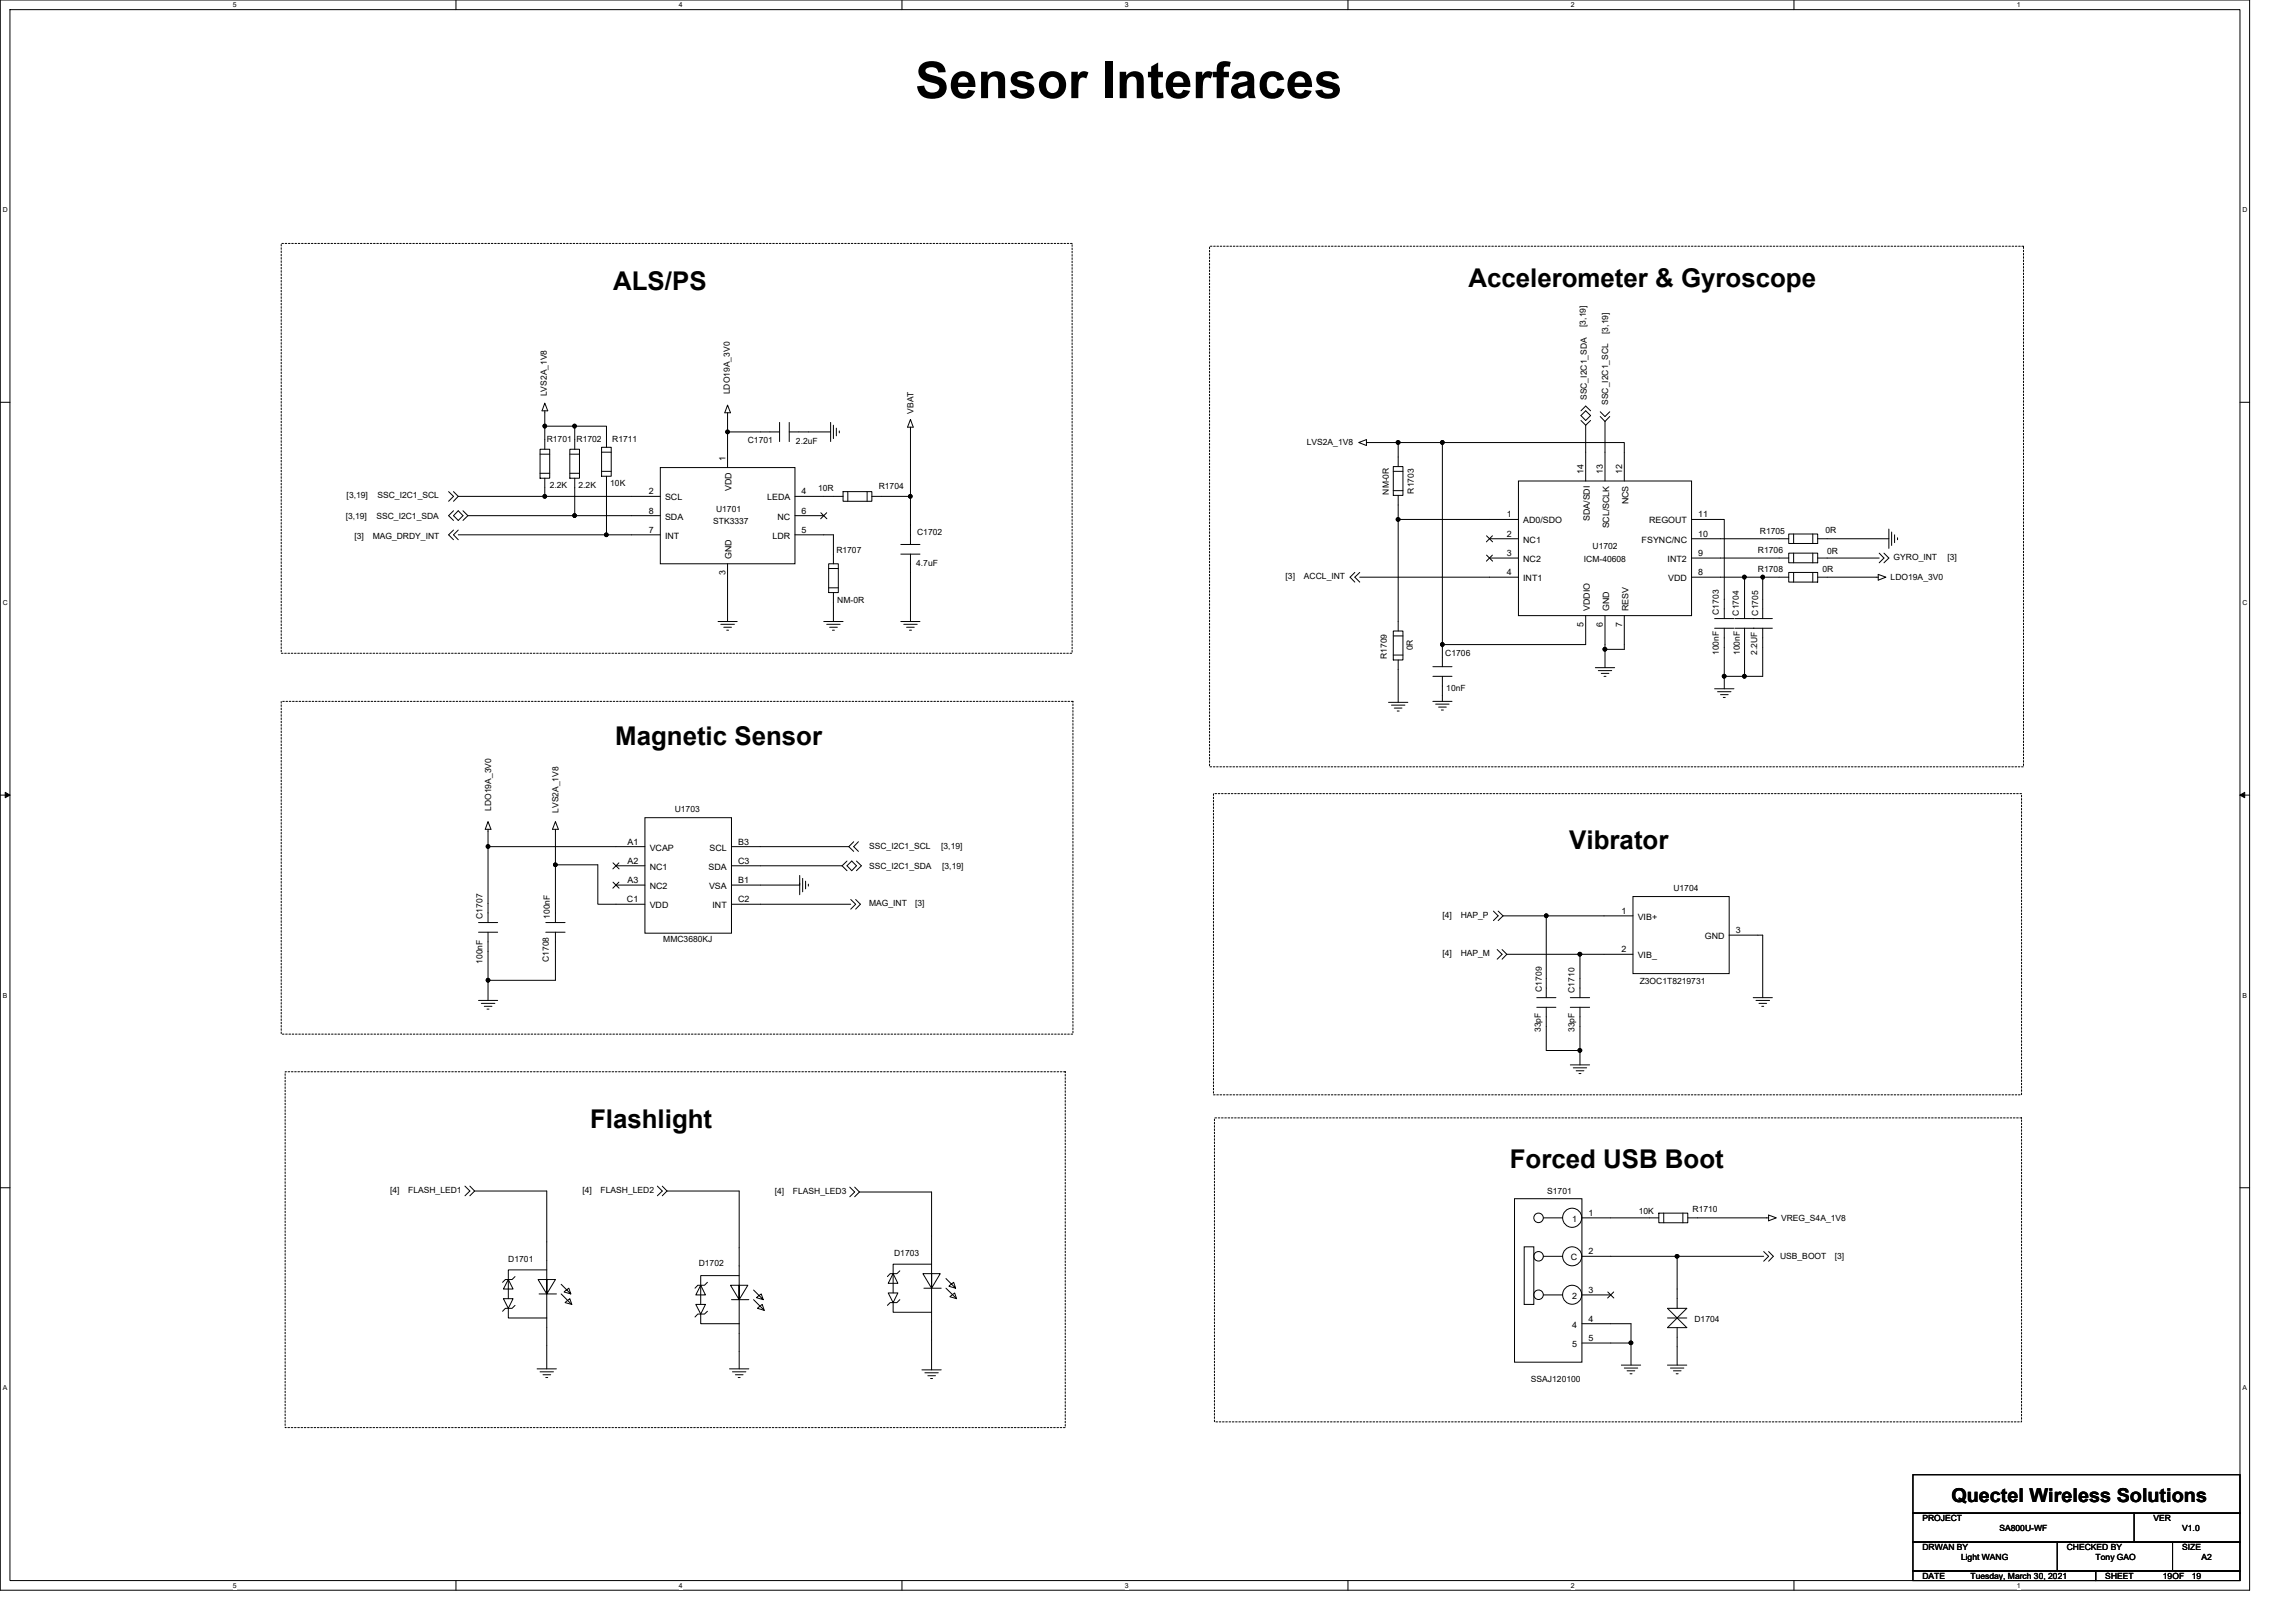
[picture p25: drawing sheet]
<svg xmlns="http://www.w3.org/2000/svg" width="297mm" height="210mm" viewBox="0 0 297 210" stroke-linecap="round" stroke-linejoin="round" font-family="sans-serif">
<defs><g id="words">
<text font-size="6.6" x="118.4" y="12.7">Sensor Interfaces</text>
<g font-size="3.3">
<text x="79.3" y="37.6">ALS/PS</text>
<text x="190" y="37.2">Accelerometer &amp; Gyroscope</text>
<text x="79.6" y="96.4">Magnetic Sensor</text>
<text x="203" y="109.9">Vibrator</text>
<text x="76.3" y="146">Flashlight</text>
<text x="195.3" y="151.1">Forced USB Boot</text>
</g>
<text font-size="2.5" x="252.5" y="194.3">Quectel Wireless Solutions</text>
<g font-size="1.1">
<text x="205.2" y="42.3" transform="rotate(-90 205.2 42.3)">[3,19]</text>
<text x="208" y="43.2" transform="rotate(-90 208 43.2)">[3,19]</text>
<text x="70.8" y="51.3" transform="rotate(-90 70.8 51.3)">LVS2A_1V8</text>
<text x="94.4" y="51" transform="rotate(-90 94.4 51)">LDO19A_3V0</text>
<text x="118.2" y="53.5" transform="rotate(-90 118.2 53.5)">VBAT</text>
<text x="205.3" y="51.8" transform="rotate(-90 205.3 51.8)">SSC_I2C1_SDA</text>
<text x="208" y="52.4" transform="rotate(-90 208 52.4)">SSC_I2C1_SCL</text>
<text x="70.7" y="57.1">R1701 R1702</text>
<text x="79.2" y="57.1">R1711</text>
<text x="93.8" y="59.6" transform="rotate(-90 93.8 59.6)">1</text>
<text x="96.7" y="57.3">C1701</text>
<text x="103" y="57.4">2.2uF</text>
<text x="169.1" y="57.5">LVS2A_1V8</text>
<text x="44.8" y="64.5">[3,19]</text>
<text x="48.8" y="64.5">SSC_I2C1_SCL</text>
<text x="71.1" y="63.1">2.2K</text>
<text x="74.8" y="63.1">2.2K</text>
<text x="78.9" y="62.9">10K</text>
<text x="83.9" y="63.9">2</text>
<text x="86" y="64.7">SCL</text>
<text x="94.7" y="63.5" transform="rotate(-90 94.7 63.5)">VDD</text>
<text x="99.2" y="64.7">LEDA</text>
<text x="103.7" y="63.9">4</text>
<text x="105.8" y="63.5">10R</text>
<text x="113.7" y="63.2">R1704</text>
<text x="179.7" y="64" transform="rotate(-90 179.7 64)">NM-0R</text>
<text x="182.9" y="63.9" transform="rotate(-90 182.9 63.9)">R1703</text>
<text x="204.9" y="61.4" transform="rotate(-90 204.9 61.4)">14</text>
<text x="207.4" y="61.4" transform="rotate(-90 207.4 61.4)">13</text>
<text x="209.9" y="61.4" transform="rotate(-90 209.9 61.4)">12</text>
<text x="210.7" y="65.3" transform="rotate(-90 210.7 65.3)">NCS</text>
<text x="44.7" y="67.1">[3,19]</text>
<text x="45.8" y="69.7">[3]</text>
<text x="48.2" y="69.7">MAG_DRDY_INT</text>
<text x="48.7" y="67.1">SSC_I2C1_SDA</text>
<text x="83.9" y="66.4">8</text>
<text x="83.9" y="68.9">7</text>
<text x="86" y="67.2">SDA</text>
<text x="86" y="69.7">INT</text>
<text x="92.3" y="67.7">STK3337</text>
<text x="92.6" y="66.2">U1701</text>
<text x="99.9" y="69.7">LDR</text>
<text x="100.6" y="67.2">NC</text>
<text x="103.7" y="66.4">6</text>
<text x="103.7" y="68.9">5</text>
<text x="108.2" y="71.6">R1707</text>
<text x="118.7" y="69.2">C1702</text>
<text x="194.9" y="66.9">1</text>
<text x="194.9" y="69.4">2</text>
<text x="194.9" y="71.9">3</text>
<text x="197.1" y="67.7">AD0/SDO</text>
<text x="197.1" y="70.2">NC1</text>
<text x="205.7" y="67.4" transform="rotate(-90 205.7 67.4)">SDA/SDI</text>
<text x="206" y="71">U1702</text>
<text x="208.2" y="68.4" transform="rotate(-90 208.2 68.4)">SCL/SCLK</text>
<text x="212.4" y="70.2">FSYNC/NC</text>
<text x="213.3" y="67.7">REGOUT</text>
<text x="219.7" y="71.9">9</text>
<text x="219.7" y="69.4">10</text>
<text x="219.7" y="66.9">11</text>
<text x="227.4" y="71.6">R1706</text>
<text x="227.7" y="69.1">R1705</text>
<text x="236.2" y="69">0R</text>
<text x="236.4" y="71.7">0R</text>
<text x="93.8" y="74.4" transform="rotate(-90 93.8 74.4)">3</text>
<text x="94.7" y="72.3" transform="rotate(-90 94.7 72.3)">GND</text>
<text x="118.5" y="73.2">4.7uF</text>
<text x="166.3" y="75">[3]</text>
<text x="168.7" y="75">ACCL_INT</text>
<text x="194.9" y="74.4">4</text>
<text x="197.1" y="72.7">NC2</text>
<text x="197.1" y="75.2">INT1</text>
<text x="204.9" y="72.7">ICM-40608</text>
<text x="215.7" y="72.7">INT2</text>
<text x="215.8" y="75.2">VDD</text>
<text x="219.7" y="74.4">8</text>
<text x="227.4" y="74">R1708</text>
<text x="235.8" y="74">0R</text>
<text x="244.6" y="75.1">LDO19A_3V0</text>
<text x="245" y="72.5">GYRO_INT</text>
<text x="251.9" y="72.5">[3]</text>
<text x="108.3" y="78.1">NM-0R</text>
<text x="204.9" y="81.2" transform="rotate(-90 204.9 81.2)">5</text>
<text x="205.7" y="79" transform="rotate(-90 205.7 79)">VDDIO</text>
<text x="207.4" y="81.2" transform="rotate(-90 207.4 81.2)">6</text>
<text x="208.2" y="79" transform="rotate(-90 208.2 79)">GND</text>
<text x="209.9" y="81.2" transform="rotate(-90 209.9 81.2)">7</text>
<text x="210.7" y="79" transform="rotate(-90 210.7 79)">RESV</text>
<text x="222.4" y="79.5" transform="rotate(-90 222.4 79.5)">C1703</text>
<text x="225" y="79.7" transform="rotate(-90 225 79.7)">C1704</text>
<text x="227.5" y="79.7" transform="rotate(-90 227.5 79.7)">C1705</text>
<text x="179.4" y="85.3" transform="rotate(-90 179.4 85.3)">R1709</text>
<text x="182.8" y="84.1" transform="rotate(-90 182.8 84.1)">0R</text>
<text x="187" y="84.9">C1706</text>
<text x="187.1" y="89.4">10nF</text>
<text x="222.4" y="84.8" transform="rotate(-90 222.4 84.8)">100nF</text>
<text x="225.1" y="84.8" transform="rotate(-90 225.1 84.8)">100nF</text>
<text x="227.3" y="84.8" transform="rotate(-90 227.3 84.8)">2.2UF</text>
<text x="63.5" y="104.9" transform="rotate(-90 63.5 104.9)">LDO19A_3V0</text>
<text x="72.3" y="105.2" transform="rotate(-90 72.3 105.2)">LVS2A_1V8</text>
<text x="87.3" y="105.1">U1703</text>
<text x="81.2" y="109.3">A1</text>
<text x="81.2" y="111.7">A2</text>
<text x="84" y="110">VCAP</text>
<text x="84" y="112.5">NC1</text>
<text x="91.7" y="112.5">SDA</text>
<text x="91.8" y="110">SCL</text>
<text x="95.5" y="109.3">B3</text>
<text x="95.5" y="111.7">C3</text>
<text x="112.4" y="112.4">SSC_I2C1_SDA</text>
<text x="112.4" y="109.8">SSC_I2C1_SCL</text>
<text x="121.8" y="109.8">[3,19]</text>
<text x="121.9" y="112.4">[3,19]</text>
<text x="62.4" y="118.9" transform="rotate(-90 62.4 118.9)">C1707</text>
<text x="71.1" y="118.9" transform="rotate(-90 71.1 118.9)">100nF</text>
<text x="81.1" y="116.7">C1</text>
<text x="81.2" y="114.2">A3</text>
<text x="84" y="115">NC2</text>
<text x="84" y="117.5">VDD</text>
<text x="91.7" y="115">VSA</text>
<text x="92.2" y="117.5">INT</text>
<text x="95.5" y="114.2">B1</text>
<text x="95.5" y="116.7">C2</text>
<text x="112.4" y="117.3">MAG_INT</text>
<text x="118.4" y="117.3">[3]</text>
<text x="186.6" y="118.8">[4]</text>
<text x="189" y="118.8">HAP_P</text>
<text x="209.8" y="118.2">1</text>
<text x="211.9" y="119">VIB+</text>
<text x="216.5" y="115.3">U1704</text>
<text x="62.4" y="124.7" transform="rotate(-90 62.4 124.7)">100nF</text>
<text x="71" y="124.5" transform="rotate(-90 71 124.5)">C1708</text>
<text x="85.8" y="121.9">MMC3680KJ</text>
<text x="186.6" y="123.7">[4]</text>
<text x="189" y="123.7">HAP_M</text>
<text x="209.8" y="123.2">2</text>
<text x="211.9" y="124">VIB_</text>
<text x="220.6" y="121.5">GND</text>
<text x="224.6" y="120.7">3</text>
<text x="199.5" y="128.3" transform="rotate(-90 199.5 128.3)">C1709</text>
<text x="203.7" y="128.4" transform="rotate(-90 203.7 128.4)">C1710</text>
<text x="212.1" y="127.3">Z3OC1T8219731</text>
<text x="199.3" y="133.5" transform="rotate(-90 199.3 133.5)">33pF</text>
<text x="203.7" y="133.5" transform="rotate(-90 203.7 133.5)">33pF</text>
<text x="50.5" y="154.3">[4]</text>
<text x="52.8" y="154.3">FLASH_LED1</text>
<text x="75.3" y="154.3">[4]</text>
<text x="77.7" y="154.3">FLASH_LED2</text>
<text x="100.2" y="154.5">[4]</text>
<text x="102.6" y="154.5">FLASH_LED3</text>
<text x="200.2" y="154.5">S1701</text>
<text x="203.4" y="158.1">1</text>
<text x="205.5" y="157.3">1</text>
<text x="212" y="157.1">10K</text>
<text x="219" y="156.8">R1710</text>
<text x="230.4" y="158">VREG_S4A_1V8</text>
<text x="65.8" y="163.3">D1701</text>
<text x="90.4" y="163.8">D1702</text>
<text x="115.7" y="162.6">D1703</text>
<text x="203.2" y="163">C</text>
<text x="205.5" y="162.3">2</text>
<text x="205.5" y="167.3">3</text>
<text x="230.3" y="162.9">USB_BOOT</text>
<text x="237.4" y="162.9">[3]</text>
<text x="203.4" y="168">2</text>
<text x="203.4" y="171.8">4</text>
<text x="205.5" y="171">4</text>
<text x="205.5" y="173.5">5</text>
<text x="219.2" y="171">D1704</text>
<text x="198.1" y="178.8">SSAJ120100</text>
<text x="203.4" y="174.3">5</text>
<text x="248.7" y="196.8">PROJECT</text>
<text x="278.6" y="196.8">VER</text>
<text x="248.7" y="200.5">DRWAN BY</text>
<text x="253.7" y="201.8">Light WANG</text>
<text x="258.7" y="198">SA800U-WF</text>
<text x="267.4" y="200.5">CHECKED BY</text>
<text x="271.1" y="201.8">Tony GAO</text>
<text x="282.3" y="200.5">SIZE</text>
<text x="282.3" y="198">V1.0</text>
<text x="284.8" y="201.8">A2</text>
<text x="248.7" y="204.3">DATE</text>
<text x="254.9" y="204.3">Tuesday, March 30, 2021</text>
<text x="272.4" y="204.3">SHEET</text>
<text x="279.8" y="204.3">19OF</text>
<text x="283.6" y="204.3">19</text>
</g>
<g font-size=".9">
<text x="30.1" y="1">5</text>
<text x="87.8" y="1">4</text>
<text x="145.5" y="1">3</text>
<text x="203.2" y="1">2</text>
<text x="260.9" y="1">1</text>
<text x=".4" y="27.5">D</text>
<text x="290.1" y="27.5">D</text>
<text x=".4" y="78.3">C</text>
<text x="290.1" y="78.3">C</text>
<text x=".4" y="129.1">B</text>
<text x="290.1" y="129.1">B</text>
<text x=".4" y="179.9">A</text>
<text x="290.1" y="179.9">A</text>
<text x="30.1" y="205.4">5</text>
<text x="87.8" y="205.4">4</text>
<text x="145.5" y="205.4">3</text>
<text x="203.2" y="205.4">2</text>
<text x="260.9" y="205.4">1</text>
</g>
</g></defs>
<path d="M0 0h291v205.7h-291zM1.3 1.2h288.5v203.3h-288.5z" fill="none" stroke="#000" stroke-width=".13"/>
<g fill="#fff">
<path d="M30.1 .1h.5v1h-.5z"/>
<path d="M30.1 204.6h.5v1h-.5z"/>
</g>
<path d="M59 0v1.2M59 204.5v1.2" fill="none" stroke="#000" stroke-width=".13"/>
<g fill="#fff">
<path d="M87.8 .1h.5v1h-.5z"/>
<path d="M87.8 204.6h.5v1h-.5z"/>
</g>
<path d="M116.7 0v1.2M116.7 204.5v1.2" fill="none" stroke="#000" stroke-width=".13"/>
<g fill="#fff">
<path d="M145.5 .1h.5v1h-.5z"/>
<path d="M145.5 204.6h.5v1h-.5z"/>
</g>
<path d="M174.4 0v1.2M174.4 204.5v1.2" fill="none" stroke="#000" stroke-width=".13"/>
<g fill="#fff">
<path d="M203.2 .1h.5v1h-.5z"/>
<path d="M203.2 204.6h.5v1h-.5z"/>
</g>
<path d="M232.1 0v1.2M232.1 204.5v1.2" fill="none" stroke="#000" stroke-width=".13"/>
<g fill="#fff">
<path d="M260.9 .1h.5v1h-.5z"/>
<path d="M260.9 204.6h.5v1h-.5z"/>
<path d="M.4 26.6h.6v1h-.6z"/>
<path d="M290.1 26.6h.6v1h-.6z"/>
<path d="M.4 77.4h.6v1h-.6z"/>
<path d="M290.1 77.4h.6v1h-.6z"/>
</g>
<path d="M0 52h1.3M289.8 52h1.2" fill="none" stroke="#000" stroke-width=".13"/>
<g fill="#fff">
<path d="M.4 128.3h.5v1h-.5z"/>
<path d="M290.1 128.3h.6v1h-.6z"/>
</g>
<path d="M0 102.9h1.3M289.8 102.9h1.2" fill="none" stroke="#000" stroke-width=".13"/>
<path d="M.7 102.5l.6 .4-.6 .3zM289.8 102.9l.6-.4v.7z" fill="#000" stroke="#000" stroke-width=".13"/>
<g fill="#fff">
<path d="M.4 179.1h.5v1h-.5z"/>
<path d="M290.1 179.1h.6v1h-.6z"/>
</g>
<g fill="none" stroke="#000" stroke-width=".13">
<path d="M69.9 58.1h1.2v3.8h-1.2zM69.9 58.8h1.2M70.5 55.1h3.9M70.5 55.1v3M70.5 52.2l.4 .9h-.8zM70.5 53.1v2M73.7 58.1h1.3v3.8h-1.3zM73.7 58.8h1.3M74.4 55.1h4.1v2.8M74.4 55.1v3M77.8 57.9h1.3v3.7h-1.3zM77.8 58.5h1.3"/>
<path d="M94.1 53.4v2.5M94.1 55.9h6.8M94.1 55.9v4.6M94.1 52.4l.4 1h-.7zM100.9 54.7v2.4M102.1 54.7v2.4M107.5 55.9h-5.4M107.5 54.7v2.4M107.8 55v1.7M108.2 55.4v1M108.6 55.8v.2M117.8 55.3v8.9"/>
<path d="M117.8 54.3l.3 1h-.7zM175.8 57.3l1-.4v.7zM180.9 57.3v3.1M180.9 57.3h5.7M180.9 57.3h-4.1M186.6 57.3h23.5v4.9M186.6 57.3v26.1M204.5 53.1l.6-.6 .7 .6M204.5 53.8l.6-.7 .7 .7-.7 .6zM204.5 54.4l.6 .6M205.1 55v7.2M205.8 54.4l-.7 .6"/>
<path d="M207 53.9l.6 .6M207 53.3l.6 .6 .7-.6M207.6 54.5v7.7M208.3 53.9l-.7 .6M58 63.6l.7 .6-.7 .7M58.7 63.6l.6 .6M58.7 68.6l-.7 .6 .7 .6M58.7 66.1l-.7 .6 .7 .6M59.3 64.2l-.6 .7M59.3 69.2h19.2M59.3 64.2h11.2M59.3 68.6l-.6 .6 .6 .6"/>
<path d="M59.3 66.1l.6 .6-.6 .6-.6-.6zM59.9 66.1l.6 .6M60.5 66.7h13.9M60.5 66.7l-.6 .6M69.9 61.2h1.2M70.5 61.9v2.3h14.9M73.7 61.2h1.3M74.4 61.9v4.8M74.4 66.7h11M77.8 61h1.3M78.5 61.6v7.6h6.9M85.4 60.5h17.4v12.4h-17.4z"/>
<path d="M94.1 72.9v7.5M102.8 64.2h6.3M102.8 69.2h5v3.7M102.8 66.7h3.8M106.2 66.3l.8 .8M107 66.3l-.8 .8M107.2 72.9h1.3v3.8h-1.3zM107.2 76.1h1.3M107.2 73.6h1.3M107.8 76.7v3.7M109.1 63.6h3.7v1.3h-3.7zM109.7 63.6v1.3"/>
<path d="M112.2 63.6v1.3M112.8 64.2h5M116.5 71.7h2.5M116.5 70.4h2.5M117.8 71.7v8.7M117.8 64.2v6.2M175.3 74.1l-.6 .6 .6 .6M175.9 74.1l-.6 .6 .6 .6M175.9 74.7h20.5M180.3 60.4h1.2v3.7h-1.2zM180.3 63.5h1.2M180.3 61h1.2"/>
<path d="M180.9 67.2h15.5M180.9 64.1v3.1M180.9 67.2v14.4M192.3 69.3l.8 .8M192.3 71.8l.8 .8M192.7 69.7h3.7M192.7 72.2h3.7M193.1 69.3l-.8 .8M193.1 71.8l-.8 .8M196.4 62.2h22.4v17.5h-22.4zM205.1 79.7v3.7h-18.5M207.6 79.7v4.3"/>
<path d="M210.1 79.7v4.3h-2.5M218.8 69.7h12.6M218.8 72.2h12.6M218.8 74.7h6.9M218.8 67.2h4.3v12.8M225.7 74.7v5.3M225.7 74.7h2.3v5.3M228 74.7h3.4M231.4 69.1h3.8v1.2h-3.8zM231.4 71.6h3.8v1.2h-3.8zM231.4 74.1h3.8v1.2h-3.8zM232 69.1v1.2"/>
<path d="M232 71.6v1.2M232 74.1v1.2M234.5 69.1v1.2M234.5 71.6v1.2M234.5 74.1v1.2M235.2 74.7h7.8M235.2 69.7h9.2M235.2 72.2h7.9M243 74.3l1 .4-1 .4zM243.1 71.6l.6 .6-.6 .6M243.7 71.6l.7 .6-.7 .6M244.4 68.5v2.5"/>
<path d="M244.7 68.8v1.8M245.1 69.2v1M245.5 69.6v.2M92.9 80.4h2.5M93.3 80.8h1.7M93.6 81.2h1M94 81.5h.3M106.6 80.4h2.5M107 80.8h1.7M107.3 81.2h1M107.7 81.5h.2M116.5 80.4h2.5"/>
<path d="M116.9 80.8h1.8M117.3 81.2h1M117.7 81.5h.2M179.6 90.9h2.5M180 91.2h1.8M180.3 81.6h1.2v3.8h-1.2zM180.3 84.8h1.2M180.3 82.3h1.2M180.4 91.6h1M180.8 92h.2M180.9 85.4v5.5M185.4 87.5h2.5"/>
<path d="M185.4 86.3h2.5M185.4 90.7h2.5M185.7 91.1h1.8M186.1 91.5h1M186.5 91.9h.2M186.6 83.4v2.9M186.6 87.5v3.2M206.4 86.4h2.5M206.8 86.8h1.7M207.2 87.1h.9M207.5 87.5h.3M207.6 84v2.4"/>
<path d="M221.8 89.1h2.5M221.8 81.3h2.5M221.8 80h2.5M222.2 89.5h1.7M222.6 89.9h1M222.9 90.2h.3M223.1 81.3v6.2h2.6M223.1 87.5v1.6M224.4 81.3h2.5M224.4 80h2.5M225.7 81.3v6.2M226.8 81.3h2.5"/>
<path d="M226.8 80h2.5M228 81.3v6.2h-2.3M61.9 119.4h2.5M63.1 106.3l.4 1h-.7zM63.1 107.3v2.2M63.1 109.5v9.9M63.1 109.5h20.3M70.6 119.4h2.5M71.9 106.3l.3 1h-.7zM71.9 107.3v4.6M71.9 111.9v7.5M71.9 111.9h5.4v5.1h6.1"/>
<path d="M79.3 111.6l.8 .8M79.3 114.1l.8 .8M79.7 112h3.7M79.7 114.5h3.7M80.1 111.6l-.8 .8M80.1 114.1l-.8 .8M83.4 105.8h11.2v14.9h-11.2zM94.6 109.5h15.2M94.6 117h15.5M94.6 112h14.3M103.5 114.3v.2h-8.9M103.5 113.3v2.5"/>
<path d="M103.8 113.6v1.8M104.2 114v1M104.6 114.4v.2M108.9 112l.7 .6M109.6 112l.6-.6 .6 .6-.6 .6zM109.6 111.4l-.7 .6M109.8 109.5l.6 .7M110.1 116.4l.6 .6-.6 .6M110.4 108.9l-.6 .6M110.7 116.4l.6 .6-.6 .6M110.8 111.4l.6 .6-.6 .6M111.1 108.9l-.7 .6 .7 .7"/>
<path d="M193.2 117.9l.6 .6-.6 .6M193.8 117.9l.7 .6M194.5 118.5h5.5M194.5 118.5l-.7 .6M200 118.5h11.3M200 118.5v10.6M211.3 116h12.4v10h-12.4zM61.9 120.6h2.5M61.9 129.4h2.5M62.3 129.8h1.7M62.7 130.2h.9M63 130.6h.3"/>
<path d="M63.1 120.6v6.2M63.1 126.8v2.6M70.6 120.6h2.5M71.9 120.6v6.2h-8.8M193.7 122.9l.6 .6-.6 .6M194.3 122.9l.6 .6M194.9 123.5h16.4M194.9 123.5l-.6 .6M198.8 129.1h2.5M198.8 130.3h2.5M200 130.3v5.6h4.4M203.2 137.8h2.5"/>
<path d="M203.2 129.1h2.5M203.2 130.3h2.5M203.5 138.2h1.8M203.9 138.5h1M204.3 138.9h.2M204.4 123.5v5.6M204.4 135.9v1.9M204.4 130.3v5.6M223.7 121h4.3v8.1M226.8 129.1h2.5M227.2 129.4h1.7M227.6 129.8h1"/>
<path d="M227.9 130.2h.3M0 153.7h1.3M60.2 153.5l.6 .6-.6 .6M60.8 153.5l.6 .6M61.4 154.1l-.6 .6M61.4 154.1h9.3v16.4M85 153.5l.7 .6-.7 .6M85.7 153.5l.6 .6M86.3 154.1l-.6 .6M86.3 154.1h9.3v17.2M109.9 153.6l.7 .6-.7 .6M110.6 153.6l.6 .6"/>
<path d="M111.2 154.2l-.6 .6M111.2 154.2h9.3v15.6M195.9 155.1h8.8v21.1h-8.8zM199.7 157.6h2.5M204.7 157.6h9.9M214.6 157h3.8v1.2h-3.8zM215.2 157v1.2M217.7 157v1.2M218.4 157.6h10.4M228.8 157.2l1 .4-1 .3zM289.8 153.7h1.2M65.1 168h1.3l-.6 1.3z"/>
<path d="M65.8 169.3v1.2h4.9M65.8 165.5l.6 1.3h-1.3zM66.6 168.9l-.4 .4h-.8l-.4 .4M66.6 165.2l-.4 .3h-.8l-.4 .4M69.5 177.1h2.5M69.6 165.5h1.1v1.9l1.2-1.9h-1.2v1.9zM69.7 167.4h2.3M69.9 177.5h1.7M70.2 177.9h1M70.6 178.2h.3M70.7 164.3h-4.9v3.7M70.7 170.5v6.6"/>
<path d="M72.6 166.2l1.2 1.2-.2-.7-.6 .5 .8 .2M72.6 167.4l1.2 1.3M73.1 168.5l.6-.5 .3 .8zM90 168.8h1.3l-.6 1.2zM90.7 166.3l.6 1.2h-1.3zM90.7 170v1.3h4.9M91.5 165.9l-.4 .4h-.8l-.4 .4M91.5 169.7l-.4 .3h-.8l-.4 .4M94.4 177.1h2.5M94.5 166.3l1.1 1.8v-1.8h1.1l-1.1 1.8v-1.8zM94.6 168.1h2.3M94.8 177.5h1.7"/>
<path d="M95.1 177.9h1M95.5 178.2h.3M95.6 165h-4.9v3.8M95.6 171.3v5.8M97.5 166.9l1.2 1.2-.2-.7-.6 .5 .8 .2M97.5 168.1l1.2 1.3M98 169.3l.6-.5 .3 .7zM114.9 167.3h1.3l-.7 1.2zM115.5 164.8l.7 1.2h-1.3zM115.5 168.5v1.3h5M116.4 164.4l-.4 .4h-.8l-.4 .4M116.4 168.1l-.4 .4h-.8l-.4 .4"/>
<path d="M119.3 177.2h2.5M119.4 164.8h1.1v1.9l1.1-1.9h-1.1v1.9zM119.5 166.7h2.3M119.7 177.6h1.7M120 178h1M120.4 178.4h.2M120.5 163.6h-5v3.7M120.5 169.8v7.4M122.4 165.4l1.2 1.3-.2-.8-.6 .5 .8 .3M122.4 166.7l1.2 1.2M122.9 167.8l.6-.5 .3 .7zM197.2 161.3h1.2v7.5h-1.2z"/>
<path d="M199.7 162.5h2.5M199.7 167.5h2.5M204.7 162.5h12.3v6.8M204.7 167.5h3.7M204.7 171.3h6.3v2.5M204.7 173.8h6.3M208 167.2l.8 .7M208.8 167.2l-.8 .7M209.8 176.6h2.5M210.1 177h1.8M210.5 177.4h1M210.9 177.7h.2"/>
<path d="M211 173.8v2.8M215.7 176.6h2.5M215.7 171.8l1.3-1.3 1.2 1.3zM215.7 169.3h2.5l-1.2 1.2zM215.7 170.5h2.5M216.1 177h1.7M216.5 177.4h1M216.8 177.7h.3M217 162.5h11.2M217 171.8v4.8M228.2 161.9l.6 .6-.6 .7M228.8 161.9l.6 .6-.6 .7"/>
<path d="M247.5 190.8h42.3v5h-42.3zM247.5 195.8h42.3v3.7h-42.3zM247.5 199.5h42.3v3.7h-42.3zM266.1 199.5v3.7M276.1 195.8v3.7M281.1 199.5v3.7M247.5 203.2h23.6v1.3h-23.6zM271.1 203.2h18.7v1.3h-18.7z"/>
<circle cx="199" cy="157.6" r=".62"/>
<circle cx="203.4" cy="157.6" r="1.24"/>
<circle cx="199" cy="167.5" r=".62"/>
<circle cx="199" cy="162.5" r=".62"/>
<circle cx="203.4" cy="167.5" r="1.23"/>
<circle cx="203.4" cy="162.5" r="1.23"/>
</g>
<path d="M36.4 31.5h102.3v53h-102.3zM156.5 31.9h105.3v67.3h-105.3zM36.4 90.7h102.4v43.1h-102.4zM157 102.7h104.5v38.9h-104.5zM36.9 138.7h100.9v46h-100.9zM157.1 144.6h104.4v39.4h-104.4z" fill="none" stroke="#000" stroke-width=".13" stroke-dasharray=".2 .2"/>
<g fill="#000" stroke="#000" stroke-width=".13">
<circle cx="70.5" cy="55.1" r=".24"/>
<circle cx="74.3" cy="55.1" r=".24"/>
<circle cx="94.1" cy="55.9" r=".23"/>
<circle cx="180.9" cy="57.2" r=".24"/>
<circle cx="186.6" cy="57.2" r=".24"/>
<circle cx="70.5" cy="64.2" r=".23"/>
<circle cx="74.3" cy="66.7" r=".24"/>
<circle cx="78.4" cy="69.2" r=".23"/>
<circle cx="117.8" cy="64.2" r=".23"/>
<circle cx="180.9" cy="67.2" r=".24"/>
<circle cx="225.7" cy="74.7" r=".24"/>
<circle cx="228" cy="74.7" r=".24"/>
<circle cx="186.6" cy="83.4" r=".24"/>
<circle cx="207.6" cy="84" r=".24"/>
<circle cx="223.1" cy="87.5" r=".24"/>
<circle cx="225.7" cy="87.5" r=".24"/>
<circle cx="63.1" cy="109.5" r=".23"/>
<circle cx="71.9" cy="111.9" r=".24"/>
<circle cx="200" cy="118.5" r=".24"/>
<circle cx="63.1" cy="126.8" r=".24"/>
<circle cx="204.4" cy="135.9" r=".24"/>
<circle cx="204.4" cy="123.5" r=".24"/>
<circle cx="211" cy="173.7" r=".24"/>
<circle cx="217" cy="162.5" r=".24"/>
</g>
<use href="#words"/>
</svg>
